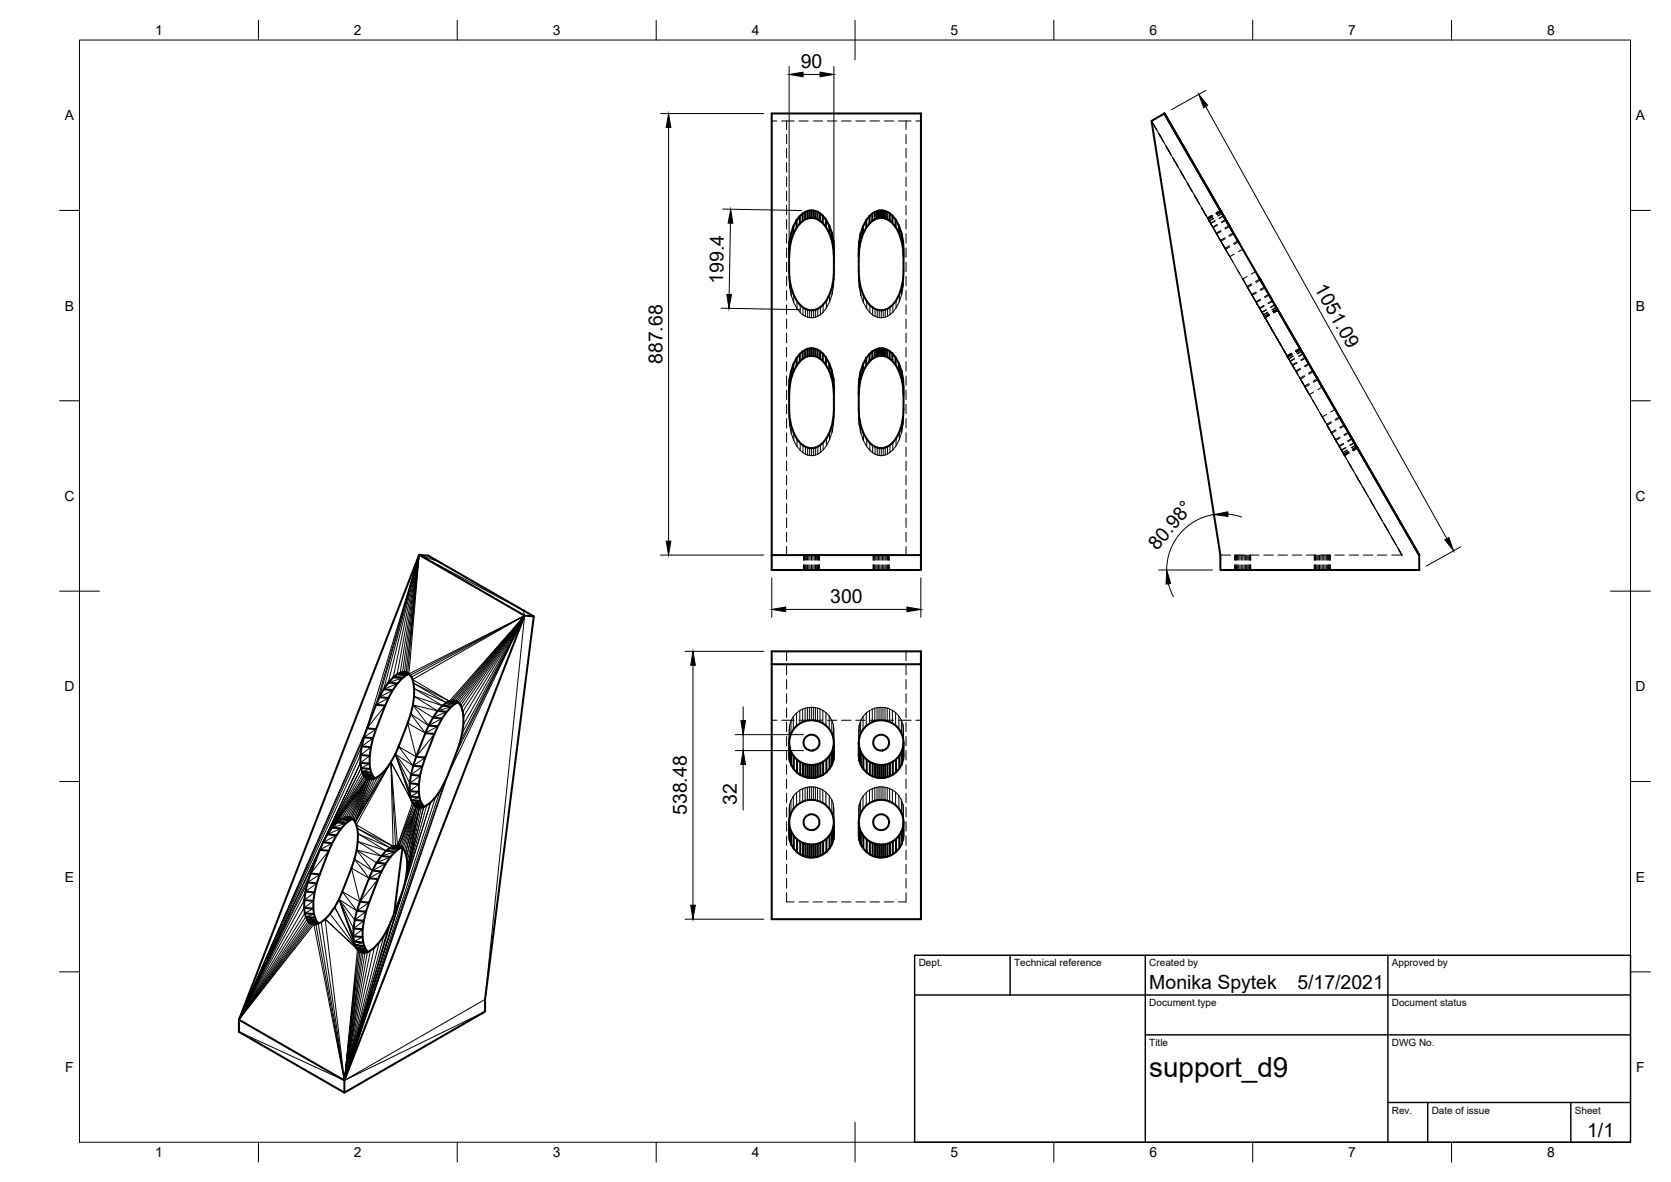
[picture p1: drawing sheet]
<svg xmlns="http://www.w3.org/2000/svg" width="420mm" height="297mm" viewBox="0 0 420 297" stroke-linecap="round" stroke-linejoin="round" font-family="sans-serif">
<defs><g id="words">
<text font-size="7" x="289" y="270.6">support_d9</text>
<g font-size="4.9">
<text x="201.3" y="17.2">90</text>
<text x="181.8" y="71.3" transform="rotate(-89 181.8 71.3)">199.4</text>
<text x="330.4" y="72.4" transform="rotate(61 330.4 72.4)">1051.09</text>
<text x="166.5" y="91.5" transform="rotate(-90 166.5 91.5)">887.68</text>
<text x="291" y="138.4" transform="rotate(-50 291 138.4)">80.98°</text>
<text x="208.7" y="151.6">300</text>
<text x="185.3" y="202.3" transform="rotate(-90 185.3 202.3)">32</text>
<text x="172.7" y="204.8" transform="rotate(-90 172.7 204.8)">538.48</text>
<text x="289" y="248.5">Monika Spytek</text>
<text x="326.2" y="248.5">5/17/2021</text>
<text x="399.1" y="285.7">1/1</text>
</g>
<g font-size="3.5">
<text x="39" y="8.8">1</text>
<text x="89" y="8.8">2</text>
<text x="139" y="8.8">3</text>
<text x="189" y="8.8">4</text>
<text x="239" y="8.8">5</text>
<text x="289" y="8.8">6</text>
<text x="339" y="8.8">7</text>
<text x="389" y="8.8">8</text>
<text x="16.3" y="30.2">A</text>
<text x="411.3" y="30.2">A</text>
<text x="16.3" y="78">B</text>
<text x="411.3" y="78">B</text>
<text x="16.2" y="125.9">C</text>
<text x="411.2" y="125.9">C</text>
<text x="16.2" y="173.7">D</text>
<text x="411.2" y="173.7">D</text>
<text x="16.3" y="221.6">E</text>
<text x="411.3" y="221.6">E</text>
<text x="16.4" y="269.4">F</text>
<text x="411.4" y="269.4">F</text>
<text x="39" y="290.8">1</text>
<text x="89" y="290.8">2</text>
<text x="139" y="290.8">3</text>
<text x="189" y="290.8">4</text>
<text x="239" y="290.8">5</text>
<text x="289" y="290.8">6</text>
<text x="339" y="290.8">7</text>
<text x="389" y="290.8">8</text>
</g>
<g font-size="2.5">
<text x="231" y="242.9">Dept.</text>
<text x="255" y="242.9">Technical reference</text>
<text x="289" y="242.9">Created by</text>
<text x="350" y="242.9">Approved by</text>
<text x="289" y="252.8">Document type</text>
<text x="350" y="252.8">Document status</text>
<text x="289" y="262.9">Title</text>
<text x="350" y="262.9">DWG No.</text>
<text x="350" y="279.9">Rev.</text>
<text x="360" y="279.9">Date of issue</text>
<text x="396" y="279.9">Sheet</text>
</g>
</g></defs>
<!-- layer: Visible -->
<g fill="none" stroke="#000" stroke-width=".51">
<path d="M194 28.5h37.6v114.7h-37.6zM292.8 28.5l-3.3 1.9 17.4 109.1v3.7h49.9v-3.7M292.8 28.5l18.9 32.8M292.8 28.5l16.4 28.4-1.5-2.6M292.8 28.5l64 111M292.8 28.5l14.9 25.8M198.9 58.7v1.9M199.5 56.9v1.9M200.3 55.3l-.8 1.6-.6 1.8-.4 2.1M200.3 55.3v1.9M201.1 56.2l-.8 1-.8 1.6-.6 1.8M201.1 54.3v1.9"/>
<path d="M201.8 53.7v1.8M202.4 53.3l-1.3 1-.8 1M202.4 53.3v1.8M203 54.9l-1.2 .6-.7 .7M203 53.1v1.8M203.5 52.9l1.5 .1M203.5 52.9l-1.1 .4M203.5 52.9v1.9M204 54.7a3.6 3.6 0 0 1 2.2 .8M204 54.7l-1 .2M204 52.9v1.8M204.5 52.9v1.9"/>
<path d="M205 53l1.2 .6 .7 .6M205 53v1.9M205.6 53.2v1.9M206.2 55.5l.7 .6M206.2 53.6v1.9M206.9 54.2l.8 1M206.9 56.1l.8 1M206.9 54.2v1.9M207.7 55.2l.8 1.5M207.7 57.1l.8 1.5M207.7 55.2v1.9M208.5 56.7l.6 1.8"/>
<path d="M208.5 58.6l.6 1.8M208.5 56.7v1.9M209.1 58.5l.4 2M209.1 58.5v1.9M216.4 58.7v1.9M217 56.9l-.6 1.8-.4 2.1M217 58.8l-.6 1.8M217 56.9v1.9M217.8 55.3l-.8 1.6M217.8 57.2l-.8 1.6M217.8 55.3v1.9M218.6 54.3l-.8 1"/>
<path d="M218.6 56.2l-.8 1M218.6 54.3v1.9M219.3 53.7l-.7 .6M219.3 55.5l-.7 .7M219.3 53.7v1.8M220 53.3v1.8M220.5 53.1v1.8M221 52.9l1.5 .1M221 52.9l-1.7 .8M221 54.8l-1.7 .7M221 54.8l1.5 .1M221 52.9v1.9"/>
<path d="M221.5 52.9v1.8M222 52.9v1.9M222.5 53l.6 .2M222.5 54.9l.6 .2M222.5 53v1.9M223.1 53.2l1.3 1 .8 1M223.1 55.1l1.3 1 .8 1M223.1 53.2v1.9M223.7 53.6v1.9M224.4 54.2v1.9M225.2 55.2l.8 1.5 .7 1.8 .4 2M225.2 57.1l.8 1.5 .7 1.8 .4 2"/>
<path d="M225.2 55.2v1.9M226 56.7v1.9M226.7 58.5v1.9M307.7 54.3l2 3.5M198.5 60.8v1.8M198.9 60.6l-.5 3.9M209.1 60.4l.4 2M209.5 60.5a42.8 42.8 0 0 1-.3 11.6 8.1 8.1 0 0 1-3.6 5.5 3.6 3.6 0 0 1-4.4-.9 12 12 0 0 1-2.8-8.5l.1-7.4M209.5 62.4l.2 2.1M209.5 60.5v1.9M216 62.6l-.1 1.9M216 60.8v1.8"/>
<path d="M216.4 60.6l-.4 2M227.1 60.5a42.8 42.8 0 0 1-.4 11.6 8.2 8.2 0 0 1-3.5 5.5 3.9 3.9 0 0 1-5.3-1.9 13.5 13.5 0 0 1-2-7.5l.1-7.4M227.1 62.4l.1 2.1M227.1 60.5v1.9M311.3 60.5l.1 .3M316.2 69.1l1.3 2.2M316.7 70l40.1 69.5M198.5 95.4v1.9M198.9 93.4l-.4 2M198.9 93.4v1.9M199.5 93.4l-.6 1.9-.5 3.9M199.5 91.6l-.6 1.8"/>
<path d="M199.5 91.6v1.8M200.3 90v1.9M201.1 88.9l-.8 1.1-.8 1.6M201.1 90.8l-.8 1.1-.8 1.5M201.1 88.9v1.9M201.8 90.2l-.7 .6M201.8 88.3v1.9M202.4 87.9v1.9M203 87.7l-1.2 .6-.7 .6M203 89.6l-1.2 .6M203 87.7v1.9M203.5 89.4l-.5 .2"/>
<path d="M203.5 87.6v1.8M204 87.5l1 .2M204 87.5l-1 .2M204 89.4h-.5M204 89.4h.5M204 87.5v1.9M204.5 89.4l1.1 .4M204.5 87.6v1.8M205 87.7l.6 .2M205 87.7v1.8M205.6 87.9l1.3 .9M205.6 89.8l1.3 .9 .8 1"/>
<path d="M205.6 87.9v1.9M206.2 88.3v1.8M206.9 88.8l.8 1M206.9 88.8v1.9M207.7 89.8l.8 1.6M207.7 91.7l.8 1.5M207.7 89.8v1.9M208.5 91.4l.6 1.8M208.5 93.2l.6 1.8M208.5 91.4v1.8M209.1 93.2l.4 2M209.1 95l.4 2"/>
<path d="M209.1 93.2v1.8M209.5 95.2a42.8 42.8 0 0 1-.3 11.6 8.1 8.1 0 0 1-3.6 5.4 3.6 3.6 0 0 1-4.4-.9 12 12 0 0 1-2.8-8.4l.1-7.5M209.5 97l.2 2.2M209.5 95.2v1.8M216 97.3l-.1 1.9M216 95.4v1.9M216.4 95.3l-.4 2M216.4 93.4v1.9M217 91.6l-.6 1.8-.4 2M217 93.4l-.6 1.9M217 91.6v1.8M217.8 90l-.8 1.6"/>
<path d="M217.8 90v1.9M218.6 90.8l-.8 1.1-.8 1.5M218.6 88.9l-.8 1.1M218.6 88.9v1.9M219.3 88.3l-.7 .6M219.3 90.2l-.7 .6M219.3 88.3v1.9M220 87.9l-.7 .4M220 89.8l-.7 .4M220 87.9v1.9M220.5 87.7l-.5 .2M220.5 89.6l-.5 .2"/>
<path d="M220.5 87.7v1.9M221 87.6l-.5 .1M221 89.4l-.5 .2M221 87.6v1.8M221.5 89.4h-.5M221.5 89.4h.5M221.5 87.5v1.9M222 87.6h-1M222 89.4l1.1 .4M222 87.6l.5 .1M222 87.6v1.8M222.5 87.7l1.2 .6"/>
<path d="M222.5 87.7v1.8M223.1 89.8l1.3 .9 .8 1M223.1 87.9v1.9M223.7 88.3l.7 .5M223.7 88.3v1.8M224.4 88.8l.8 1 .8 1.6 .7 1.8M224.4 88.8v1.9M225.2 91.7l.8 1.5M225.2 89.8v1.9M226 93.2l.7 1.8M226 91.4v1.8M226.7 93.2l.4 2"/>
<path d="M226.7 95l.4 2M226.7 93.2v1.8M227.1 95.2a42.8 42.8 0 0 1-.4 11.6 8.2 8.2 0 0 1-3.5 5.4 3.9 3.9 0 0 1-5.3-1.9 13.5 13.5 0 0 1-2-7.4l.1-7.5M227.1 97l.1 2.2M227.1 95.2v1.8M327.7 88.9v.1M331.3 95.2l-1.1-1.8 2.3 3.9M331.6 95.7l25.2 43.8M340.9 111.9h.1M341.3 112.5v.1M105.4 139.4l2.3 .2 26.5 15.3-12.2 96.2v3.1l-35.4 20.4M105.4 139.4l26.5 15.3 2.3 .2"/>
<path d="M105.4 139.4l-45.3 116.9M194 139.5h37.6M131.9 154.7l-45.3 116.8M94.6 177.1l2.3 .2-2.3 5.9-2.3-.2zM95.4 175.2l-.8 1.9M95.4 175.2l2.3 .2M96.5 173.2l2.3 .2M97.6 171.5l-2.2 3.7M97.6 171.5l2.3 .3M98.8 173.4l-1.9 3.9M98.9 170.2l-1.3 1.3M98.9 170.2l2.3 .2"/>
<path d="M99.9 169.4l2.3 .3M100.6 169.1l-1.7 1.1M100.6 169.1l2.1 .2M101.2 168.9a2.61 2.61 0 0 1 2.8 2.8 18.3 18.3 0 0 1-1.5 10l-2.3 5.9a17.3 17.3 0 0 1-5.3 7.7 2.85 2.85 0 0 1-2.3 .5M101.2 168.9l-.6 .2M101.2 168.9l1 .1M102.2 169.7l-1 .7-1.3 1.4-1.1 1.6M102.8 169.3l-.6 .4M110 178.7l-1.1 1.6M110 178.7l2.3 .2M111.3 177.3l-1.3 1.4M111.3 177.3l2.2 .3"/>
<path d="M112.2 176.6l-.9 .7M112.2 176.6l2.3 .2M113 176.2a2.26 2.26 0 0 1 3.1 1.7 16.9 16.9 0 0 1-1.2 10.9 38.3 38.3 0 0 1-5.4 11.5 5.4 5.4 0 0 1-4 2.7l-.5-.1M113 176.2l-.8 .4M113 176.2l2.1 .2M113.6 176.1h1M115.2 176.5a13.9 13.9 0 0 0-6 8M194 166.9h37.6v-3.2h-37.6v67.3h37.6v-64.1M90.6 191.7l.2 1.3M90.6 191.7l2.3 .2M90.7 189.7l2.3 .2M90.8 193l.5 1.6"/>
<path d="M90.8 193l2.3 .2M91 187.6l-.3 2.1-.1 2M91 187.6l2.3 .2M91.1 193.9l2.2 .2M91.3 194.6l.3 .4M91.3 194.6l2.3 .2M91.5 185.3l2.3 .2M91.6 195l.3 .4M91.6 195l2.3 .2M91.9 195.4l.4 .2M91.9 195.4l2.4 .2M92.3 183l-1.3 4.6"/>
<path d="M92.3 195.6l.3 .2M92.3 195.6l1.5 .1M92.6 195.8h.8M92.9 191.9l.2 1.3 .5 1.6M93.3 187.8l-.4 4.1M93.6 194.8l.7 .8M93.8 185.5l-.5 2.3M94.3 195.6h.1M94.6 183.2l-.8 2.3M103 198.8l.4 2.3M103 198.8l2.3 .2M103 196.9v1.9"/>
<path d="M103 196.9l2.3 .2M103.3 194.7l2.3 .2M103.9 192.4l-.9 4.5M103.9 192.4l2.3 .2M104.6 190.2l-.7 2.2M105.3 199l.2 1.4 .5 1.5M105.6 194.9l-.3 4.1M106.9 184.2l2.3 .3-2.3 5.9-2.3-.2zM106.9 190.4l-1.3 4.5M107.8 182.3l-.9 1.9M107.8 182.3l2.3 .2M108.9 180.3l-1.1 2"/>
<path d="M108.9 180.3l2.2 .3M198.4 186.6v3.3l.1 1.2 .4 1.1M198.4 186.6a5.6 5.6 0 0 1 5.6-5.6 5.6 5.6 0 0 1 5.7 5.6M198.4 186.6l.1 1.2M198.5 187.8v3.3M198.5 187.8l.4 1.2M198.9 192.2l1.5 2M198.9 189l1.5 1.9M198.9 189v3.2M199.6 190v3.3M200.4 190.9l1.5 .9M200.4 194.2l.8 .5"/>
<path d="M200.4 190.9v3.3M201.2 194.7l1.3 .6M201.2 191.5v3.2M201.9 191.8l.6 .2M201.9 191.8v3.3M202.5 192l1.1 .2M202.5 195.3l.6 .1M202.5 192v3.3M203.1 195.4l1 .1M203.1 192.2v3.2M203.6 192.2v3.3M204.1 192.2v3.3"/>
<path d="M204.6 195.5h-.5M204.6 192.2v3.3M205.1 192.2h-1.5M205.1 195.4l-.5 .1M205.1 192.2v3.2M205.6 192l-.5 .2M205.6 192v3.3M206.3 195l-1.2 .4M206.3 191.8l-.7 .2M206.3 191.8v3.2M207 194.7l-.7 .3M207 191.4l-.7 .4"/>
<path d="M207 191.4v3.3M207.8 194.1l-.8 .6M207.8 190.8l-.8 .6M207.8 190.8v3.3M208.6 189.9v3.3M209.2 192.1l-1.4 2M209.2 188.9l-1.4 1.9M209.2 188.9v3.2M209.6 187.7v3.3M209.6 191l-.4 1.1M209.6 187.7l-.4 1.2M209.7 186.6l-.1 4.4"/>
<path d="M209.7 186.6l-.1 1.1M215.9 186.6a5.6 5.6 0 0 1 5.7-5.6 5.6 5.6 0 0 1 5.6 5.6M215.9 186.6l.1 4.5M215.9 186.6l.1 1.2M216 191.1l.5 1.1 .6 1.1M216 187.8v3.3M216 187.8l.5 1.2M216.5 189l.6 1 .8 .9M216.5 189v3.2M217.1 193.3l.8 .9 1.5 .9M217.1 190v3.3M217.9 190.9l1.5 .9"/>
<path d="M217.9 190.9v3.3M218.7 191.5v3.2M219.4 195.1l1.2 .3M219.4 191.8l.6 .2M219.4 191.8v3.3M220 192l1.1 .2M220 192v3.3M220.6 195.4l.5 .1M220.6 192.2v3.2M221.1 195.5h.5M221.1 192.2v3.3M221.6 192.2v3.3"/>
<path d="M222.1 195.5h-.5M222.1 192.2v3.3M222.6 195.4l-.5 .1M222.6 192.2v3.2M223.2 192v3.3M223.8 195l-1.2 .4M223.8 191.8l-1.2 .4h-1.5M223.8 191.8v3.2M224.5 191.4l-.7 .4M224.5 191.4v3.3M225.3 190.8v3.3M226.1 189.9l-1.6 1.5"/>
<path d="M226.1 189.9v3.3M226.7 192.1a5.5 5.5 0 0 1-2.9 2.9M226.7 188.9v3.2M227.1 187.7v3.3M227.2 186.6v3.3l-.5 2.2M227.2 186.6l-.5 2.3-.6 1M78.1 219.5l-.8 2.3M80.4 213.6l2.3 .2-2.3 5.9-2.3-.2zM80.4 219.7l-.7 2.3M81.2 211.7l-.8 1.9M81.2 211.7l2.3 .2M82.3 209.7l-1.1 2"/>
<path d="M82.3 209.7l2.3 .2M83.5 208l-1.2 1.7M83.5 208l2.3 .2M84.7 206.7l2.3 .2M85.7 205.9l-2.2 2.1M85.7 205.9l2.3 .2M85.8 208.2l-1.2 1.7-1.9 3.9M86.5 205.5l2 .2M87.1 205.4l1.2 .2a4.3 4.3 0 0 1 1.7 3.9 21.6 21.6 0 0 1-1.6 8.7l-2.3 5.9a13.8 13.8 0 0 1-6.1 8 2.21 2.21 0 0 1-1.9 0M87.1 205.4l-1.4 .5M87.1 205.4l1 .1M88 206.1l-2.2 2.1"/>
<path d="M88.6 205.8l-.6 .3M93.6 218.8l-.8 1.9M93.6 218.8l2.3 .2M94.7 216.8l-1.1 2M94.7 216.8l2.3 .2M95.9 215.1l-1.2 1.7M95.9 215.1l2.3 .2M97 217l-1.9 3.9M97.1 213.8l-1.2 1.3M97.1 213.8l2.3 .2M98.1 213l-1 .8M98.1 213l2.3 .3"/>
<path d="M98.2 215.3l-1.2 1.7M98.8 212.7l-.7 .3M98.8 212.7l2.1 .2M99.5 212.5a2.25 2.25 0 0 1 2.5 1.9 17.3 17.3 0 0 1-1.2 10.9 37.4 37.4 0 0 1-5.4 11.5 5.4 5.4 0 0 1-4.1 2.6l-.4-.1M99.5 212.5l-.7 .2M99.5 212.5l.9 .1M101 212.9l-1.6 1.1-1.2 1.3M101.2 213.1l-2.1 16.4M103.2 200.2l2.3 .2M103.4 201.1l.3 .6M103.4 201.1l2.3 .2M103.7 201.7l.3 .4"/>
<path d="M103.7 201.7l2.3 .2M104 202.1l.3 .4M104 202.1l2.3 .3M104.3 202.5l.4 .2M104.3 202.5l2.3 .2M104.7 202.7l.3 .2M104.7 202.7l1.5 .2M105 202.9l.7 .1M106 201.9l.6 .8M106.6 202.7h.1M198.4 206.6l.1 4.5 .4 1.1 .7 1.1M198.4 206.6a5.6 5.6 0 0 1 5.6-5.6 5.6 5.6 0 0 1 5.7 5.6"/>
<path d="M198.4 206.6l.1 1.2M198.5 207.8l1.1 2.2 .8 .9M198.5 207.8v3.3M198.9 209v3.2M199.6 213.3l.8 .9 1.5 .9M199.6 210v3.3M200.4 210.9l2.1 1.1M200.4 210.9v3.3M201.2 211.5v3.2M201.9 215.1l1.7 .4M201.9 211.8v3.3M202.5 212l.6 .2"/>
<path d="M202.5 212v3.3M203.1 212.2h1.5M203.1 212.2v3.2M203.6 212.2v3.3M204.1 212.2v3.3M204.6 212.2v3.3M205.1 215.4l-1.5 .1M205.1 212.2v3.2M205.6 215.3l-.5 .1M205.6 212v3.3M206.3 211.8v3.2M207 211.4v3.3"/>
<path d="M207.8 214.1l-.8 .6-1.4 .6M207.8 210.8v3.3M208.6 209.9v3.3M209.2 208.9v3.2M209.6 210.9l-.4 1.2-.6 1.1-.8 .9M209.6 207.7v3.2M209.7 206.6a5.6 5.6 0 0 1-5.1 5.6M209.7 206.6l-.1 4.3M215.9 206.6l.1 4.5zM215.9 206.6a5.6 5.6 0 0 1 5.7-5.6 5.6 5.6 0 0 1 5.6 5.6M216 207.8l.5 1.2v3.2l-.5-1.1M216.5 209l.6 1v3.3l-.6-1.1"/>
<path d="M217.1 210l.8 .9v3.3l-.8-.9M217.9 210.9l.8 .6v3.2l-.8-.5M218.7 211.5l.7 .3v3.3l-.7-.4M219.4 211.8l.6 .2v3.3l-.6-.2M220 212l.6 .2v3.2l-.6-.1M220.6 212.2h.5v3.3l-.5-.1M221.1 212.2h.5v3.3h-.5M221.6 212.2h.5v3.3h-.5M222.1 212.2h.5v3.2l-.5 .1M222.6 212.2l.6-.2v3.3l-.6 .1M223.2 212l.6-.2v3.2l-.6 .3M223.8 211.8l.7-.4v3.3l-.7 .3"/>
<path d="M224.5 211.4l.8-.6v3.3l-.8 .6M225.3 210.8l.8-.9v3.3l-.8 .9M226.1 209.9l.6-1v3.2l-.6 1.1M226.7 208.9l.4-1.2v3.2l-.4 1.2M227.2 206.6l-.1 4.3M227.2 206.6l-.1 1.1M76.5 228.2l.4 2.2M76.5 228.2l2.3 .2M76.5 226.2v2M76.5 226.2l2.3 .2M76.6 229.5l2.4 .2M76.8 224l2.3 .2"/>
<path d="M76.9 230.4l.3 .6M76.9 230.4l2.3 .2M77.2 231l.6 .8M77.2 231l2.3 .3M77.3 221.8l-.8 4.4M77.3 221.8l2.4 .2M77.5 231.5l2.3 .2M77.8 231.8l.3 .3M77.8 231.8l2.3 .2M78.1 232.1l1.6 .1M78.5 232.2l.7 .1M78.8 228.4l.2 1.3 .5 1.6"/>
<path d="M79.5 231.3l.3 .4M79.7 222l-.9 4.4v2M79.8 231.7l.3 .4M88.9 235.3l.1 1.3 2.3 .2-.1-1.3M88.9 233.3v2l2.3 .2v-2M89 236.6l.3 .9 2.3 .3-.3-1M89.2 231.2l-.3 2.1 2.3 .2 .3-2.1M89.3 237.5l.3 .7 2.3 .2-.3-.6M89.6 238.2l.3 .4 2.3 .2-.3-.4M89.7 228.9l-.5 2.3 2.3 .2 .5-2.3M89.9 238.6l.3 .4 2.3 .2-.3-.4M90.2 239l.3 .2 1.6 .1"/>
<path d="M90.5 226.6l-.8 2.3 2.3 .2 .8-2.3M90.5 239.2l1.1 .2M92.5 239.2h.1M92.8 220.7l2.3 .2-2.3 5.9-2.3-.2zM60.1 256.3v3l26.5 15.3v-3.1M60.1 256.3l26.5 15.2"/>
<circle cx="204" cy="186.6" r="2"/>
<circle cx="221.6" cy="186.6" r="2.01"/>
<circle cx="204" cy="206.6" r="1.99"/>
<circle cx="221.6" cy="206.6" r="2"/>
</g>
<!-- layer: Hidden -->
<g fill="none" stroke="#000" stroke-width=".25">
<path d="M194 30.4h1.3M196.5 30.4h3.2M197.8 30.4v2.1M197.8 33.7v2.4M197.8 37.3v2.4M200.9 30.4h2.4M204.5 30.4h2.3M208 30.4h2.4M211.6 30.4h2.4M215.2 30.4h2.4M218.8 30.4h2.3M222.3 30.4h2.4"/>
<path d="M225.9 30.4h1.9M227.8 33.7v2.4M227.8 37.3v2.4M229.1 30.4h-1.3v2.1M230.3 30.4h1.3M289.5 30.4l1.2 2.1M289.5 30.4l1.4 2.4M289.5 30.4l.9 1.4M291 32.9l1.2 2M291.3 33.5l1.4 2.4M291.4 33.6l1.2 2.1M291.5 33.8l1.2 2"/>
<path d="M292.8 36l1.6 2.9M293.1 36.6l1.4 2.4M293.5 29.7l-.7-1.2 1.3 2.3M294.1 30.8l1.8 3.1M294.5 39.1l1.2 2M294.9 39.7l1.4 2.4M295 39.8l1.2 2.2M295.9 33.9l3.6 6.2M197.8 40.9v2.4M197.8 44.5v2.3M197.8 48v2.4M197.8 51.6v2.4"/>
<path d="M197.8 55.2v2.4M197.8 58.7v2.4M227.8 40.9v2.4M227.8 44.5v2.3M227.8 48v2.4M227.8 51.6v2.4M227.8 55.2v2.4M227.8 58.7v2.4M296.3 42.1l1.7 2.9M296.7 42.8l1.2 2M296.8 43l1.3 2.2M298.1 45.2l1.6 2.7"/>
<path d="M298.6 46l1.2 2.1M298.6 46.1l1.2 2.1M298.7 46.2l1.1 2.1M299.4 40.1l1.9 3.1M299.9 48.3l1.2 2.1M300.2 49l1.3 2M300.4 49.1l1.2 2.2M300.5 49.3l1.1 2.1M301.2 43.2l3.6 6.2M301.7 51.4l1.6 2.9M302 52.1l1.4 2.3M302.2 52.4l1.4 2.3"/>
<path d="M303.5 54.5l1.2 2.1-1.1-1.8M303.6 54.7l.4 .8M303.6 54.8l.1 .1M303.7 54.9l1.1-.6-1.1 .6M303.7 54.9l.7 1.3M303.8 55.1l.6 1-.4-.6M303.8 55.1l2.1 3.7 1.1-.6M303.9 55.3l1.2 2.1M304 55.4l1.2 2.1M304.4 56.2l.6 1M304.7 54.1l-1.1 .6M304.7 54.2l-1.1 .6"/>
<path d="M304.8 49.3l1.8 3.2M304.9 54.5l-1.1 .6M305 57.2l-.6-1.1 3.6 6.3-1.1-2 1.1-.6M305.1 54.8l-1.1 .7M305.2 54.9l-1.1 .6M305.2 57.6l1.8 3M305.2 57.6l1.3 2.1M305.5 55.4l-1.1 .7M305.5 55.5l-1.1 .7M305.8 58.5l2.9 5.2M306 56.4l-1.1 .7M306.1 56.6l-1.1 .6"/>
<path d="M306.6 52.4l.7 1.3-.2-.4M306.9 52.9l-1.2 .6M306.9 52.9v.1M306.9 52.9l.2 .4M306.9 52.9l-1.1 .7M306.9 57.9l-1.1 .7M306.9 53v.1M306.9 53.1l-1.1 .6M307.1 55.8l1.1-.6 .1 .1-1.1 .7M307.1 53.2l-1.1 .7M307.1 53.3l.2 .3-1.1 .7M307.2 53.5l1.2 2.1"/>
<path d="M307.3 53.6l.3 .6zM307.3 53.7l1.1 1.9M307.3 53.7l.4 .6M307.3 53.7l-1.1 .6M307.6 54.2l-1.1 .6M307.7 54.3l.3 .6M307.7 54.3l-1.1 .6M308.1 60l-1.1 .6M309.1 56.7l-1.1 .6M309.2 56.9l-1.1 .7M309.7 57.8l.5 .9M310.2 58.7l-1.2-2.1 1.1 1.9-1.1 .7"/>
<path d="M310.2 58.7l-.1-.2 1.2 2-1.1 .7M310.2 58.7l1.8 3.1M310.2 58.7l-1.1 .7M197.8 62.3v2.4M197.8 65.9v2.4M197.8 69.5v2.3M197.8 73v2.4M197.8 76.6v2.4M198.4 68.2l.1 4M198.5 72.2l.4 2M198.5 70.3v1.9M198.9 74.2l.7 1.8 .8 1.6"/>
<path d="M198.9 72.4v1.8M199.6 74.2v1.8M200.4 77.6l1.5 1.5M200.4 75.7v1.9M201.2 76.7v1.8M201.9 79.1l.6 .4M201.9 77.3v1.8M202.5 79.5l1.1 .3M202.5 77.6v1.9M203.1 77.8v1.9M203.6 78v1.8M204.1 78v1.9"/>
<path d="M204.6 77.9v1.9M205.1 79.7l-1.5 .1M205.1 77.8v1.9M205.6 79.5l-.5 .2M205.6 77.6v1.9M206.3 79.1l-.7 .4M206.3 77.2v1.9M207 78.5l-.7 .6M207 76.6v1.9M207.8 77.4l-.8 1.1M207.8 75.5v1.9M208.6 74v1.8"/>
<path d="M209.2 74l-.6 1.8-.8 1.6M209.2 72.1v1.9M209.6 72l-.4 2M209.6 70.1v1.9M209.7 68.2l-.1 3.8M215.9 68.2l.1 4M216 72.2l.5 2M216 70.3v1.9M216.5 74.2l.6 1.8 .8 1.6M216.5 72.4v1.8M217.1 74.2v1.8M217.9 77.6l1.5 1.5"/>
<path d="M217.9 75.7v1.9M218.7 76.7v1.8M219.4 79.1l.6 .4M219.4 77.3v1.8M220 79.5l1.1 .3M220 77.6v1.9M220.6 77.8v1.9M221.1 78v1.8M221.6 78v1.9M222.1 77.9v1.9M222.6 77.8v1.9M223.2 77.6v1.9"/>
<path d="M223.8 79.1l-1.2 .6-1.5 .1M223.8 77.2v1.9M224.5 78.5l-.7 .6M224.5 76.6v1.9M225.3 75.5v1.9M226.1 75.8l-.8 1.6-.8 1.1M226.1 74v1.8M226.7 72.1v1.9M227.1 70.1v1.9M227.2 68.2a18.2 18.2 0 0 1-1.1 7.6M227.8 62.3v2.4M227.8 65.9v2.4"/>
<path d="M227.8 69.5v2.3M227.8 73v2.4M227.8 76.6v2.4M307 60.6l2.2 3.9M308.8 63.8l1.2 2.1M309.1 61.8l-1.1 .6M309.3 62l-1.1 .6-.2-.2 1.2 2.1M309.4 64.7l1.1 2.1M310.3 63.9l-1.1 .6M310.6 66.9l1.2 2.1M311.1 67.8l1.4 2.3M311.4 60.8l-1.1 .6"/>
<path d="M311.7 61.3l.8 1.3-1.1 .7M312.4 70l2.3 4M312.5 70.1l1.2 2.1M312.5 70.1l2.1 3.7M312.5 70.1l1.3 2.3M312.6 62.8l1.2 2.1M313.6 69.5l-1.1 .6M313.7 72.2l10.8 18.7M313.7 72.2l.6 1.1M314.2 73.1l1.2 2M314.4 65.9l1.3 2.3M314.7 71.3l-1.2 .7"/>
<path d="M314.7 74l2 3.4M314.8 71.6l-1.1 .6M314.9 74.3l1.2 2.1M315.7 68.2l-1.1 .7M315.7 68.2l.5 .9M315.7 68.2l1 1.8M315.8 75.8l1 1.8M315.8 75.8l.7 1.3M315.8 75.8l.9 1.7M315.8 73.4l-1.1 .6M316 73.6l-1.1 .6M316.1 76.5l2.2 3.7"/>
<path d="M316.7 77.4l.6 1.1M316.9 75.2l-1.1 .6M316.9 70.3l-.1-.2-1.1 .6M316.9 70.4l1.2 2M316.9 70.3l-1.1 .7M317 73l1.1-.6 3 5.2M317 75.4l-1.1 .6M317.3 78.5l1.3 2.2M317.5 71.3l.5 .8M317.6 79.1l.3 .4M317.6 79.1h.1M317.7 79.1l.2 .4"/>
<path d="M317.8 76.8l-1.1 .6M317.9 79.5l.2 .3M317.9 76.9l-1.1 .7M317.9 74.6l1.1-.6 .9 1.5-1.1 .7M317.9 79.6l2.2 3.7M318 72.1l1.9 3.4M318 72.1l3.3 5.8M318 72.1l-1.2 .7M318 79.7l.1 .1M318.1 79.8l1.1 1.9M318.1 79.8l1.1-.6-1.1 .7M318.4 77.8l-1.1 .7"/>
<path d="M318.5 77.9l-1.2 .6M318.7 78.4l-1.1 .7M318.8 78.5l-1.1 .6M318.9 76.3l1.1-.6 4.5 7.8M319 78.8l-1.1 .7M319 78.9l-1.1 .6M319.1 79.1l-1.1 .6M319.1 74.2l-1.1 .6M319.2 79.2l-1.1 .6M319.4 77.2l1.1-.6 .4 .6M319.5 77.3l1.1-.6 .5 .9M320.1 78.5l1.2-.7-1.2 .7"/>
<path d="M320.9 77.2l.2 .4-1.1 .6 1.1-.6M320.9 77.2l.9 1.6M320.9 77.2l-1.1 .6M320.9 77.3l-1.1 .6M321.1 77.6l.3 .4-1.2 .6M321.3 77.9v.1M321.3 78l-1.1 .6M321.9 79l1.2 2M197.8 80.2v2.4M197.8 83.7v2.4M197.8 87.3v2.4M197.8 90.9v2.4"/>
<path d="M197.8 94.5v2.3M197.8 98.1v2.3M227.8 80.2v2.4M227.8 83.7v2.4M227.8 87.3v2.4M227.8 90.9v2.4M227.8 94.5v2.3M227.8 98.1v2.3M318.5 80.5l1.2 2.1M319.1 81.6l1.2 2.2M319.5 82.4l1.2 2M320.5 84.1l4.5 7.8 1.1-.7"/>
<path d="M320.9 84.8l1.3 2.2M322.3 87.2l1.2 2.1M323.3 81.4l3 5.2-1.2-2.1M323.3 88.9l1.1 1.9 1.1-.6M323.6 89.4l.2 .4zM323.6 89.4l.1 .2M323.7 82l1.6 2.8M323.8 89.8l1.1 1.9M323.8 89.8l1.2-.6-1.2 .6M324 90.1l1.8 3.1M324 90.1l-.2-.3 1.1 1.9M324.1 90.3l1.8 3.1"/>
<path d="M324.2 90.5l1.1 1.9M324.6 91.1l2 3.5M324.7 88.8l-1.1 .6M324.8 88.9l-1.1 .7M324.8 88.9l-1.1 .6M324.9 91.6l1.2 2.1M325.1 89.5l-1.1 .6M325.2 89.5l-1.1 .7-.4-.6M325.5 85.2l1.6 2.7-1.2 .6M325.5 90.1l-1.1 .6M325.8 88.2l1.1-.6 1.4 2.4M325.8 93.2l.1 .2"/>
<path d="M325.9 93.4l2.2 3.9M326 91.1l-1.1 .6M326.7 94.7l1.4 2.6M326.9 87.5v.2M326.9 92.6l-1.1 .6M326.9 87.7l.8 1.2M326.9 87.7l-1.1 .6M327 92.8l-1.1 .6M327.2 95.7l.8 1.3 1.1-.6M327.3 88.3l-.2-.4-1.1 .7M327.3 88.3l1.1 1.9M327.3 88.3l-1.1 .6"/>
<path d="M327.7 88.9l2.4 4.3M327.7 88.9l-1.2 .6M327.7 88.9l-1.1 .7M327.7 89l1.5 2.6-1.1 .6M328 92l1.1-.6 1.5 2.7M328 94.4l-1.1 .6 .8 1.6M328.1 94.6l-1.1 .7M328.1 97.3l2.5 4.1M328.3 90l-.1-.2-1.1 .7M328.3 90l-1.1 .6M328.3 97.6l.9 1.6 1.1-.7M328.5 97.8l1.2 2.1"/>
<path d="M329 91.2l1.1 2M329.3 96.7l-1.2 .6M330.1 93.2l1.3 2.2-1.1 .7M330.1 93.2l-1.1 .6M330.2 93.4l-.1-.2 1.3 2.2-.1-.2M330.2 93.4l1.1 1.8M330.2 93.4l-1.1 .6M330.5 93.8l1.1 1.9M331.2 95.1l1.2 2.1M331.3 95.2l-1.1 .6M332.5 97.3l-1.1 .6M333 98.2l1.2 2.1"/>
<path d="M197.8 101.6v2.4M197.8 105.2v2.4M197.8 108.8v2.3M197.8 112.3v2.4M197.8 115.9v2.4M197.8 119.5v2.4M198.4 102.9l.1 4M198.5 106.9l.4 2 .7 1.8 .8 1.5M198.5 105v1.9M198.9 107v1.9M199.6 108.8v1.9M200.4 112.2l.8 1 1.3 .9"/>
<path d="M200.4 110.3v1.9M201.2 111.3v1.9M201.9 111.9v1.9M202.5 114.1l.6 .3M202.5 112.3v1.8M203.1 114.4l1.5 .1M203.1 112.5v1.9M203.6 112.6v1.9M204.1 112.6v1.9M204.6 112.6v1.9M205.1 112.5v1.8M205.6 112.2v1.9"/>
<path d="M206.3 111.9v1.8M207 111.2v1.9M207.8 110.2v1.8M208.6 108.6v1.9M209.2 106.8v1.8M209.6 104.7v1.9M209.7 102.9a14 14 0 0 1-2.7 10.2 4.2 4.2 0 0 1-2.4 1.4M215.9 102.9l.1 4v-1.9M216 106.9l.5 2v-1.9M217.1 108.8v1.9l-.6-1.8M217.9 110.3v1.9l-.8-1.5M218.7 111.3v1.9l-.8-1"/>
<path d="M219.4 111.9v1.9l-.7-.6M220 112.3v1.8l-.6-.3M220.6 112.5v1.9l-.6-.3M221.1 112.6v1.9l-.5-.1M221.6 112.6v1.9h-.5M222.1 112.6v1.9h-.5M222.6 112.5v1.8l-.5 .2M223.2 112.2v1.9l-.6 .2M223.8 111.9v1.8l-.6 .4M224.5 111.2v1.9l-.7 .6M225.3 110.2v1.8l-.8 1.1M226.1 108.6v1.9l-.8 1.5"/>
<path d="M226.7 106.8v1.8l-.6 1.9M227.1 104.7v1.9l-.4 2M227.2 102.9l-.1 3.7M227.8 101.6v2.4M227.8 105.2v2.4M227.8 108.8v2.3M227.8 112.3v2.4M227.8 115.9v2.4M227.8 119.5v2.4M329.9 100.4l1.2 2.1M330.3 100.9l2.9 5.2M331.7 103.5l1.2 2"/>
<path d="M333.3 106.1l-.8-1.3 1.2 2.1M333.5 106.6l1.2 2M333.5 106.6l1.2 2-1-1.7M333.6 104.1l-1.1 .7M333.7 106.9l1.1 2 1.2-.7M333.7 106.9l1.3 2.3M333.9 107.2l1.1 2M334.6 103.5l1.1-.6 3.4 5.9M334.6 106l-1.1 .6M334.7 108.6l2 3.4-.9-1.5 1.1-.7M334.8 101.3l1.2 2.1M334.8 106.2l-1.1 .7"/>
<path d="M335.4 109.8l1.1 2M335.6 110.2l1.2 2.1M335.6 110.3l2.4 4.1M335.7 105.4l1.1-.7 1.2 2.1M335.8 108l-1.1 .6M336.6 104.4l1.2 2.1M336.7 112l.6 1.1zM336.9 105l-1.1 .6M337 110.1l-1.1 .6-1.1-1.8 1.4 2.4M337.1 112.9l1.2 2M337.4 113.3l2.7 4.7M337.8 111.4l-1.1 .6"/>
<path d="M337.9 111.6l-1.1 .6 1.1 1.9M337.9 114.1l.1 .3M338 106.8l1 1.8M338 106.8l1.9 3.4M338 106.8l-1.2 .6M338.1 107l-1.1 .6M338.4 112.4l-1.1 .7M338.4 112.6l-1.1 .5 .4 .7 1.1-.7M338.8 113.1l-1.1 .6M339 113.5l-1.1 .6 .2 .4 1.1-.7-1.1 .7-.1-.1M339 113.5l-1.1 .6M339 108.6l.8 1.3"/>
<path d="M339 108.6l.9 1.6M339 108.6l-1.1 .6M339.1 108.8l1.8 3.1M339.1 108.8l1.5 2.5M339.1 108.8l-1.1 .6M339.1 113.7l-1.1 .7M339.2 116.4l1.2 2.1M339.2 116.5l2.4 4.1M339.9 110.2l.6 1-1.1 .7M339.9 110.2l-1.1 .6M340 110.3l-1.1 .7M340.1 110.6l1.3 2"/>
<path d="M340.4 111l.7 1.3M340.6 111.3l-1.1 .7M340.7 119l1.2 2.1M340.9 111.9l-1.1 .6M340.9 111.9h.1M340.9 111.9l.4 .7M340.9 111.9l-1.1 .7M341 119.5l4.5 7.8M341.1 112.3l4.8 8.2M341.1 112.3l-1.1 .6 1.1-.7 .1 .3M341.2 112.5h.1M341.2 112.5l-1.1 .6"/>
<path d="M341.3 112.5l-1.2 .6M341.3 112.6l-1.1 .6M341.3 112.6h.1M341.4 112.6l-1.2 .7M345.5 119.9l1.2 2M197.8 123v2.4M197.8 126.6v2.4M197.8 130.2v2.4M197.8 133.8v2.4M197.8 137.3v2.2M202 139.5v1.3M202.1 139.5v1.3"/>
<path d="M202.2 139.5v1.3M202.3 139.5v1.3M202.5 139.5v1.3M202.8 139.5v1.3M203.1 139.5v1.3M203.4 139.5v1.3M203.7 139.5v1.3M204 139.5v1.3M204.4 139.5v1.3M204.7 139.5v1.3M205 139.5v1.3M205.3 139.5v1.3"/>
<path d="M205.6 139.5v1.3M205.8 139.5v1.3M205.9 139.5v1.3M206 139.5v1.3M219.6 139.5v1.3M219.7 139.5v1.3M219.8 139.5v1.3M220 139.5v1.3M220.3 139.5v1.3M220.6 139.5v1.3M220.9 139.5v1.3M221.2 139.5v1.3"/>
<path d="M221.6 139.5v1.3M221.9 139.5v1.3M222.2 139.5v1.3M222.5 139.5v1.3M222.8 139.5v1.3M223.1 139.5v1.3M223.3 139.5v1.3M223.4 139.5v1.3M223.5 139.5v1.3M227.8 123v2.4M227.8 126.6v2.4M227.8 130.2v2.4"/>
<path d="M227.8 133.8v2.4M227.8 137.3v2.2M306.9 139.5h2.5M310.5 139.5v1.3M310.6 139.5v1.3M310.6 139.5h2.4M310.7 139.5v1.3M310.9 139.5v1.3M311.2 139.5v1.3M311.5 139.5v1.3M311.8 139.5v1.3M312.1 139.5v1.3"/>
<path d="M312.5 139.5v1.3M312.8 139.5v1.3M313.2 139.5v1.3M313.5 139.5v1.3M313.8 139.5v1.3M314 139.5v1.3M314.3 139.5v1.3M314.5 139.5v1.3M316.6 139.5h-2.4v1.3M317.8 139.5h2.4M321.4 139.5h2.3M324.9 139.5h2.4"/>
<path d="M328.5 139.5h2.4M330.5 139.5v1.3M330.6 139.5v1.3M330.8 139.5v1.3M330.9 139.5v1.3M331.2 139.5v1.3M331.5 139.5v1.3M331.8 139.5v1.3M332.1 139.5h2.4v1.3M332.1 139.5v1.3M332.5 139.5v1.3M332.8 139.5v1.3"/>
<path d="M333.2 139.5v1.3M333.5 139.5v1.3M333.8 139.5v1.3M334 139.5v1.3M334.2 139.5v1.3M334.3 139.5v1.3M334.4 139.5v1.3M335.6 139.5h2.4M339.2 139.5h2.4M342.5 122.1l1.2 2.1M342.8 122.6l1.2 2M342.8 139.5h2.4"/>
<path d="M344.6 125.7l1.1 2M344.6 125.7l1.2 2.1M345.8 127.8l1.2 2M346.1 128.3l1.2 2.1M346.3 128.8l4.5 7.8M346.4 139.5h2.3M346.5 121.6l1.2 2M347.3 122.9l3 5.2M347.9 131.4l1.2 2.1M348.1 131.9l1.2 2M349.9 135l1.2 2M349.9 135l2.6 4.5"/>
<path d="M349.9 139.5h2.6M350.1 127.8l1.2 2M350.9 129.1l1.2 2.1M351.4 137.6l1.1 1.9M351.9 130.9l1.2 2M352.7 132.2l1.1 2.1M353.7 133.9l1.1 2.1M354.4 135.3l1.2 2.1M355.4 137l1.4 2.5-.6-1.1M202 142v1.2M202.1 142v1.2M202.2 142v1.2"/>
<path d="M202.3 142v1.2M202.5 142v1.2M202.8 142v1.2M203.1 142v1.2M203.4 142v1.2M203.7 142v1.2M204 142v1.2M204.4 142v1.2M204.7 142v1.2M205 142v1.2M205.3 142v1.2M205.6 142v1.2"/>
<path d="M205.8 142v1.2M205.9 142v1.2M206 142v1.2M219.6 142v1.2M219.7 142v1.2M219.8 142v1.2M220 142v1.2M220.3 142v1.2M220.6 142v1.2M220.9 142v1.2M221.2 142v1.2M221.6 142v1.2"/>
<path d="M221.9 142v1.2M222.2 142v1.2M222.5 142v1.2M222.8 142v1.2M223.1 142v1.2M223.3 142v1.2M223.4 142v1.2M223.5 142v1.2M310.5 142v1.2M310.6 142v1.2M310.7 142v1.2M310.9 142v1.2"/>
<path d="M311.2 142v1.2M311.5 142v1.2M311.8 142v1.2M312.1 142v1.2M312.5 142v1.2M312.8 142v1.2M313.2 142v1.2M313.5 142v1.2M313.8 142v1.2M314 142v1.2M314.2 142v1.2M314.3 142v1.2"/>
<path d="M314.5 142v1.2M330.5 142v1.2M330.6 142v1.2M330.8 142v1.2M330.9 142v1.2M331.2 142v1.2M331.5 142v1.2M331.8 142v1.2M332.1 142v1.2M332.5 142v1.2M332.8 142v1.2M333.2 142v1.2"/>
<path d="M333.5 142v1.2M333.8 142v1.2M334 142v1.2M334.2 142v1.2M334.3 142v1.2M334.4 142v1.2M334.5 142v1.2M197.8 163.7v2.3M197.8 167.2v2.4M197.8 170.8v2.4M197.8 174.3v2.4M197.8 177.9v2.4"/>
<path d="M200.3 179.2v3.2M201.1 178.6l-1.6 1.5-.6 1M201.1 178.6v3.2M201.8 178.2v3.2M202.4 178v3.2M203 177.8l-1.9 .8M203 177.8v3.3M203.5 177.8v3.2M204 177.7l2.2 .5M204 177.7l-1 .1M204 177.7v3.3M204.5 177.8v3.2"/>
<path d="M205 177.8v3.3M205.6 178v3.2M206.2 178.2l.7 .3M206.2 178.2v3.2M206.9 178.5l.8 .6M206.9 178.5v3.3M207.7 179.1l.8 .9M207.7 179.1v3.2M208.5 180l.6 1M208.5 180v3.2M217.8 179.2l-.8 .9M217.8 179.2v3.2"/>
<path d="M218.6 178.6l-.8 .6M218.6 178.6v3.2M219.3 178.2l-.7 .4M219.3 178.2v3.2M220 178v3.2M220.5 177.8v3.3M221 177.8l-1.7 .4M221 177.8h1.5M221 177.8v3.2M221.5 177.7v3.3M222 177.8v3.2M222.5 177.8v3.3"/>
<path d="M222.5 177.8l.6 .2M223.1 178l2.1 1.1M223.1 178v3.2M223.7 178.2v3.2M224.4 178.5v3.3M225.2 179.1l1.5 1.9 .4 1.2M225.2 179.1v3.2M226 180v3.2M227.8 163.7v2.3M227.8 167.2v2.4M227.8 170.8v2.4M227.8 174.3v2.4"/>
<path d="M227.8 177.9v2.4M194 181h1.3M196.5 181h3.2M197.8 181.5v2.4M197.8 185.1v2.3M197.8 188.6v2.4M197.8 192.2v2.4M197.8 195.8v2.3M197.8 199.4v2.3M198.5 182.3v3.3M198.9 181.1l-.5 2.3v3.2M198.9 181.1v3.3"/>
<path d="M199.5 180.1v3.2M200.3 199.2v3.2M200.9 181h2.4M201.1 198.6l-1.6 1.5M201.1 198.6v3.2M201.8 198.2l-.7 .4M201.8 198.2v3.3M202.4 198v3.2M203 197.9l-1.2 .3M203 197.9v3.2M203.5 197.8l-.5 .1M203.5 197.8v3.2"/>
<path d="M204 197.7l-.5 .1M204 197.7l.5 .1M204 197.7v3.3M204.5 181h2.3M204.5 197.8l1.1 .2M204.5 197.8v3.2M205 197.8v3.3M205.6 198l1.3 .5 .8 .6M205.6 198v3.2M206.2 198.2v3.2M206.9 198.5v3.3M207.7 199.1l.8 .9"/>
<path d="M207.7 199.1v3.2M208 181h2.4M208.5 200l.6 1M208.5 200v3.2M209.1 181l.4 1.2M209.1 181v3.3M209.5 182.2l.2 4.4M209.5 182.2v3.2M211.6 181h2.4M215.2 181h2.4M216 182.3l-.1 4.3M216 182.3v3.3"/>
<path d="M216.4 181.1l-.4 1.2M216.4 181.1v3.3M217 180.1l-.6 1M217 180.1v3.2M217.8 199.2v3.2M218.6 198.6l-1.6 1.5M218.6 198.6v3.2M218.8 181h2.3M219.3 198.2l-.7 .4M219.3 198.2v3.3M220 198l-.7 .2M220 198v3.2"/>
<path d="M220.5 197.9l-.5 .1M220.5 197.9v3.2M221 197.8l-.5 .1M221 197.8v3.2M221.5 197.7l-.5 .1M221.5 197.7l.5 .1M221.5 197.7v3.3M222 197.8l1.1 .2M222 197.8v3.2M222.3 181h2.4M222.5 197.8v3.3M223.1 198l1.3 .5 .8 .6"/>
<path d="M223.1 198v3.2M223.7 198.2v3.2M224.4 198.5v3.3M225.2 199.1l.8 .9M225.2 199.1v3.2M225.9 181h3.2M226 200l.7 1M226 200v3.2M226.7 181v3.3M227.1 182.2l.1 4.4M227.1 182.2v3.2M227.8 181.5v2.4"/>
<path d="M227.8 185.1v2.3M227.8 188.6v2.4M227.8 192.2v2.4M227.8 195.8v2.3M227.8 199.4v2.3M230.3 181h1.3M197.8 202.9v2.4M197.8 206.5v2.4M197.8 210.1v2.3M197.8 213.6v2.4M197.8 217.2v2.4M198.5 202.3v3.3"/>
<path d="M198.9 201.1v3.3M199.5 200.1a8.9 8.9 0 0 0-1.1 6.5M199.5 200.1v3.2M209.1 201l.4 1.2M209.1 201v3.2M209.5 202.2l.2 4.4M209.5 202.2v3.2M216 202.3l-.1 4.3M216 202.3v3.3M216.4 201.1l-.4 1.2M216.4 201.1v3.3M217 200.1l-.6 1"/>
<path d="M217 200.1v3.2M226.7 201l.4 1.2M226.7 201v3.2M227.1 202.2l.1 4.4M227.1 202.2v3.2M227.8 202.9v2.4M227.8 206.5v2.4M227.8 210.1v2.3M227.8 213.6v2.4M227.8 217.2v2.4M197.8 220.8v2.4M197.8 224.4v2.3h1.9"/>
<path d="M200.9 226.7h2.4M204.5 226.7h2.3M208 226.7h2.4M211.6 226.7h2.4M215.2 226.7h2.4M218.8 226.7h2.3M222.3 226.7h2.4M227.8 220.8v2.4M227.8 224.4v2.3h-1.9"/>
</g>
<circle cx="323.6" cy="89.4" r=".11" fill="#000" stroke="#000" stroke-width=".25"/>
<!-- layer: Visible -->
<g fill="#000" stroke="#000" stroke-width=".25">
<circle cx="316.8" cy="70.1" r=".24"/>
<circle cx="331.3" cy="95.2" r=".24"/>
</g>
<!-- layer: Visible Narrow -->
<g fill="none" stroke="#000" stroke-width=".25">
<path d="M105.4 139.4l4.9 1.8M105.4 139.4l26.2 14 .3 1.3M105.4 139.4l-10.8 37.7 3.1-1.7M105.4 139.4l-7.8 32.1 3.6-1.1M105.4 139.4l-4.8 29.7h1.8M105.4 139.4l-2.6 30 29.1-14.7M105.4 139.4l-3.7 29.5M131.9 154.7l-19.3 40-26 76.8 24.1-72.9M131.9 154.7l-9.9 96.4-35.4 20.4 35.4-17.3M131.9 154.7l-17 34.1M131.9 154.7l-16.2 31.8M131.9 154.7l-28.5 15.4"/>
<path d="M131.9 154.7l-28.8 15M131.9 154.7l-15.7 29.6M131.9 154.7l-15.4 27.4M131.9 154.7l-15.4 25.5M131.9 154.7l-15.5 24.1M131.9 154.7l-15.8 23.2M131.9 154.7l-17.4 21.4h-.9zM131.9 154.7l-17.8 21.3M96.9 177.3l-4.6 5.7M98.8 173.4l-3.4 1.8 10-35.8-13.1 43.6-32.2 73.3M102.2 169.7l-3.3 .5 6.5-30.8-8.9 33.8 3.4-1.4M102.5 169.1l2.9-29.7-3.3 29.6-.9-.1 4.2-29.5-5.5 30 2.8-.1"/>
<path d="M103.7 170.8l28.2-16.1-18.9 21.5zM103.8 177.2l5.1 3.1 3.4-1.4M110 178.7l-6.2-1.5 4 5.1M111.3 177.3l-7.2-2.3 5.9 3.7M112.2 176.6l-8.1-3.6 7.2 4.3M113 176.2l-9-4.5 8.2 4.9M113 176.2h1.8M113.5 177.6l-3.5 1.1M114.5 176.8l-3.2 .5M114.9 176.3l17-21.6-16.4 22.1M115.1 176.4l-2.9 .2M115.2 176.5l16.7-21.8-16.1 22.6"/>
<path d="M90.8 193l-9.6 18.7M90.8 193l-8.5 16.7M91.6 195l-8.1 13 3.5-1.1M91.6 195l-9.3 14.7M92.3 195.6l-4 10 4.3-9.8-3.6 10.4 4.1-10.4-3.8 10.8M92.3 195.6l-4.3 9.9-.9-.1zM92.3 195.6l-4.7 9.8M92.3 195.6l-5.8 9.9 1.8 .1M92.3 195.6l-6.6 10.3 2.9-.1M92.3 195.6l-7.6 11.1 3.3-.6M92.9 191.9l-2.1 1.1M93 189.9l-2.4 1.8"/>
<path d="M93.1 193.2l-2 .7-8.8 15.8M93.3 187.8l-2.6 1.9-30.6 66.6M93.3 194.1l-2 .5-9 15.1M93.6 195.8l-4.3 10.8M93.6 194.8l-2 .2M93.7 195.8h-1.1l-3.9 10M93.8 185.5l-2.8 2.1-30.9 68.7M93.9 195.2l-2 .2-8.4 12.6 8.8-12.4M94.1 195.7l-4.8 10.9M94.3 195.6h-2M94.6 183.2l-3.1 2.1-31.4 71M94.9 195.3l-5.6 11.3"/>
<path d="M97.1 193.2l-7.8 13.4M98.3 191.5l-9 15.1 6.6-12.1M98.3 191.5l.5 21.2-9.2-5.5zM98.3 191.5l1.6 21 3.8-10.8M98.3 191.5l5.1 9.6M98.3 191.5l5.4 10.2M98.3 191.5l1.2 21 .9 .1M99.4 189.5l4.5 2.9M99.4 189.5l3.9 5.2 2.9-2.1M99.4 189.5l3.6 7.4 2.6-2M99.4 189.5l3.6 9.3 2.3-1.7M99.4 189.5l3.8 10.7 2.1-1.2"/>
<path d="M99.4 189.5l4 11.6M106.9 184.2l-4.4-2.5 2.1 8.5-4.4-2.6 3.7 4.8M106.9 190.4l-3 2M107.8 182.3l-4.5-2.9 3.6 4.8M109.2 184.5l-4.6 5.7M110.1 182.5l-3.2 1.7M111.1 180.6l-3.3 1.7M111.8 196.6l-25.2 74.9M80.4 219.7l-3.1 2.1-17.2 34.5M81.2 211.7l9.4-20-30.5 64.6M81.2 211.7l-21.1 44.6M83.5 211.9l-3.1 1.7-20.3 42.7 18-36.8 4.6-5.7"/>
<path d="M84.6 209.9l-3.4 1.8M85.8 208.2l-3.5 1.5M89.7 213.6l5 3.2 3.5-1.5M93.6 218.8l-4.5-2.9 3.7 4.8M95.9 215.1l-6.2-1.5 3.9 5.2M95.9 219l-3.1 1.7M97 217l-3.4 1.8M97.1 213.8l-7.1-2.3 5.9 3.6M98.1 213l-8.1-3.5 7.1 4.3M99.4 214l-3.5 1.1M100.4 212.6l4.3-9.9-3.6 10.3M100.4 213.3l-3.3 .5"/>
<path d="M100.7 212.7h-1.9l-9-4.5 8.3 4.8M101 212.9l-2.9 .1M102.3 218.6l3.2-15.6-3.5 17.8M104 202.1l-4.1 10.4M104 202.1l-3.6 10.5M104.7 202.7l-4 10M104.7 202.7l-2.7 11.7 3-11.5M104.7 202.7l-3 11M104.7 202.7l-3.3 10.6M105 202.9l-2.8 12.4 3.3-12.3-3.1 13.6M105 202.9h1M105.5 200.4l-2.1 .7"/>
<path d="M105.7 201.3l-2 .4M106 201.9l-2 .2M106.3 202.4l-2 .1-3.9 10.1M106.6 202.7h-1.9M107.3 202.4l-5.8 20.6-14.9 48.5 21.7-69.9-6.8 21.4 5-20.2-4.5 18 3.9-17.9M109.5 200.3l-22.9 71.2M78.8 228.4l-2.2 1.1-16.5 26.8M78.8 226.4l-2.3 1.8-16.4 28.1M79 229.7l-2.1 .7-16.8 25.9M79.1 224.2l-2.6 2-16.4 30.1M79.2 230.6l-2 .4-17.1 25.3M79.5 231.3l-2 .2-17.4 24.8"/>
<path d="M79.5 232.2h-1l-18.4 24.1M79.7 222l-2.9 2-16.7 32.3M79.8 231.7l-2 .1-17.7 24.5M80 232.1l6.6 39.4M80.1 232l-2 .1-18 24.2M80.8 231.7l5.8 39.8-7.2-39.2M81.8 231l7.8 7.2 2-.4M83 229.7l6.6 8.5-5.4-10.2 5.1 9.5M91.2 233.5l-2.3 1.8-3.7-9.3 3.8 10.6 2.2-1.1M91.3 236.8l-2 .7M91.9 238.4l-2 .2M91.9 239.4l-1-.1-4.3 32.2 4.7-32.1"/>
<path d="M92 229.1l-2.8 2.1-4-5.2 3.7 7.3 2.6-1.9M92.2 238.8l-2 .2-3.6 32.5 3.3-32.9-8.1-7.6 4.8 40.5 3.9-32.3h2M92.4 239.3l-5.8 32.2 5.2-32.1M92.8 220.7l-4.4-2.5 2.1 8.4-4.4-2.5 3.6 4.8-4.5-2.9 4.1 11.5M92.8 226.8l-3.1 2.1M93.2 238.9l-6.6 32.6M95.1 220.9l-4.6 5.7M95.4 236.8l-8.8 34.7 7.5-33.4M96.5 235.1l-9.9 36.4M98.4 231.2l-11.8 40.3 11-38.4M100.8 225.3l-14.2 46.2M60.1 256.3l18.8-24 7.7 39.2"/>
<path d="M60.1 259.3l26.5 12.2"/>
</g>
<!-- layer: Border -->
<g fill="none" stroke="#000" stroke-width=".25">
<path d="M20 10.1h390v276.9h-390zM65 5.1v5M115 5.1v5M165 5.1v5M215 5.1v10M265 5.1v5M315 5.1v5M365 5.1v5M15 52.9h5M410 52.9h5M15 100.7h5M410 100.7h5"/>
<path d="M15 148.6h10M405 148.6h10M15 196.4h5M410 196.4h5M15 244.2h5M410 244.2h5M65 287v5M115 287v5M165 287v5M215 282.1v9.9M265 287v5M315 287v5"/>
<path d="M365 287v5"/>
</g>
<!-- layer: TitleBlock -->
<path d="M230 240.1h180v46.9h-180zM230 250h180M254 240.1v9.9M288 240.1v46.9M349 240.1v46.9M288 260.1h122M349 277.1h61M359 277.1v9.9M395 277.1v9.9" fill="none" stroke="#000" stroke-width=".36"/>
<!-- layer: Dimensions -->
<g fill="none" stroke="#000" stroke-width=".25">
<path d="M198.4 16.7v49.6M201.9 18.7h4.3M209.7 16.7v49.6M166.1 28.5h25.9M168.1 32v104M303.1 26.8l60.7 108.6M303.2 22.7l-8.7 4.9M181.7 52.5l19.8 .4M183.7 56.1l-.4 17.9M181.3 77.5l19.8 .3M166.1 139.5h25.9M305.2 129.3a14.1 14.1 0 0 0-11.9 13.9"/>
<path d="M308.7 129.2l3.5 .7M367.2 137.4l-8.6 4.9M194.1 145.2v9.9M197.5 153.1h30.5M231.5 145.2v9.9M291.4 143.2h13.5M293.8 146.7l1.3 3.3M172.3 163.7h19.7M174.2 167.2v60.3M186.9 177.6v3.5M184.9 184.6h17.2M184.9 188.6h17.2"/>
<path d="M186.9 184.6v4M186.9 192.1v11.5M172.3 231h19.7"/>
</g>
<g fill="#000" stroke="#000" stroke-width=".25">
<path d="M198.4 18.7l3.5-.6v1.2zM206.2 18.1l3.5 .6-3.5 .6zM168.1 28.5l.6 3.5h-1.2zM301.4 23.7l2.3 2.8-1.1 .6zM183.7 52.6l.6 3.5h-1.2zM182.8 74h1.1l-.6 3.5zM167.5 136h1.2l-.6 3.5zM305.2 129.3l3.5-.7 .1 1.2zM363.3 135.6l1-.5 1.2 3.3zM194.1 153.1l3.4-.5v1.1zM228 152.6l3.5 .5-3.5 .6zM293.3 143.2l1.1 3.4-1.2 .2z"/>
<path d="M174.2 163.7l.6 3.5h-1.1zM186.3 181.1h1.2l-.6 3.5zM186.9 188.6l.6 3.5h-1.2zM173.7 227.5h1.1l-.6 3.5z"/>
</g>
<use href="#words"/>
</svg>
